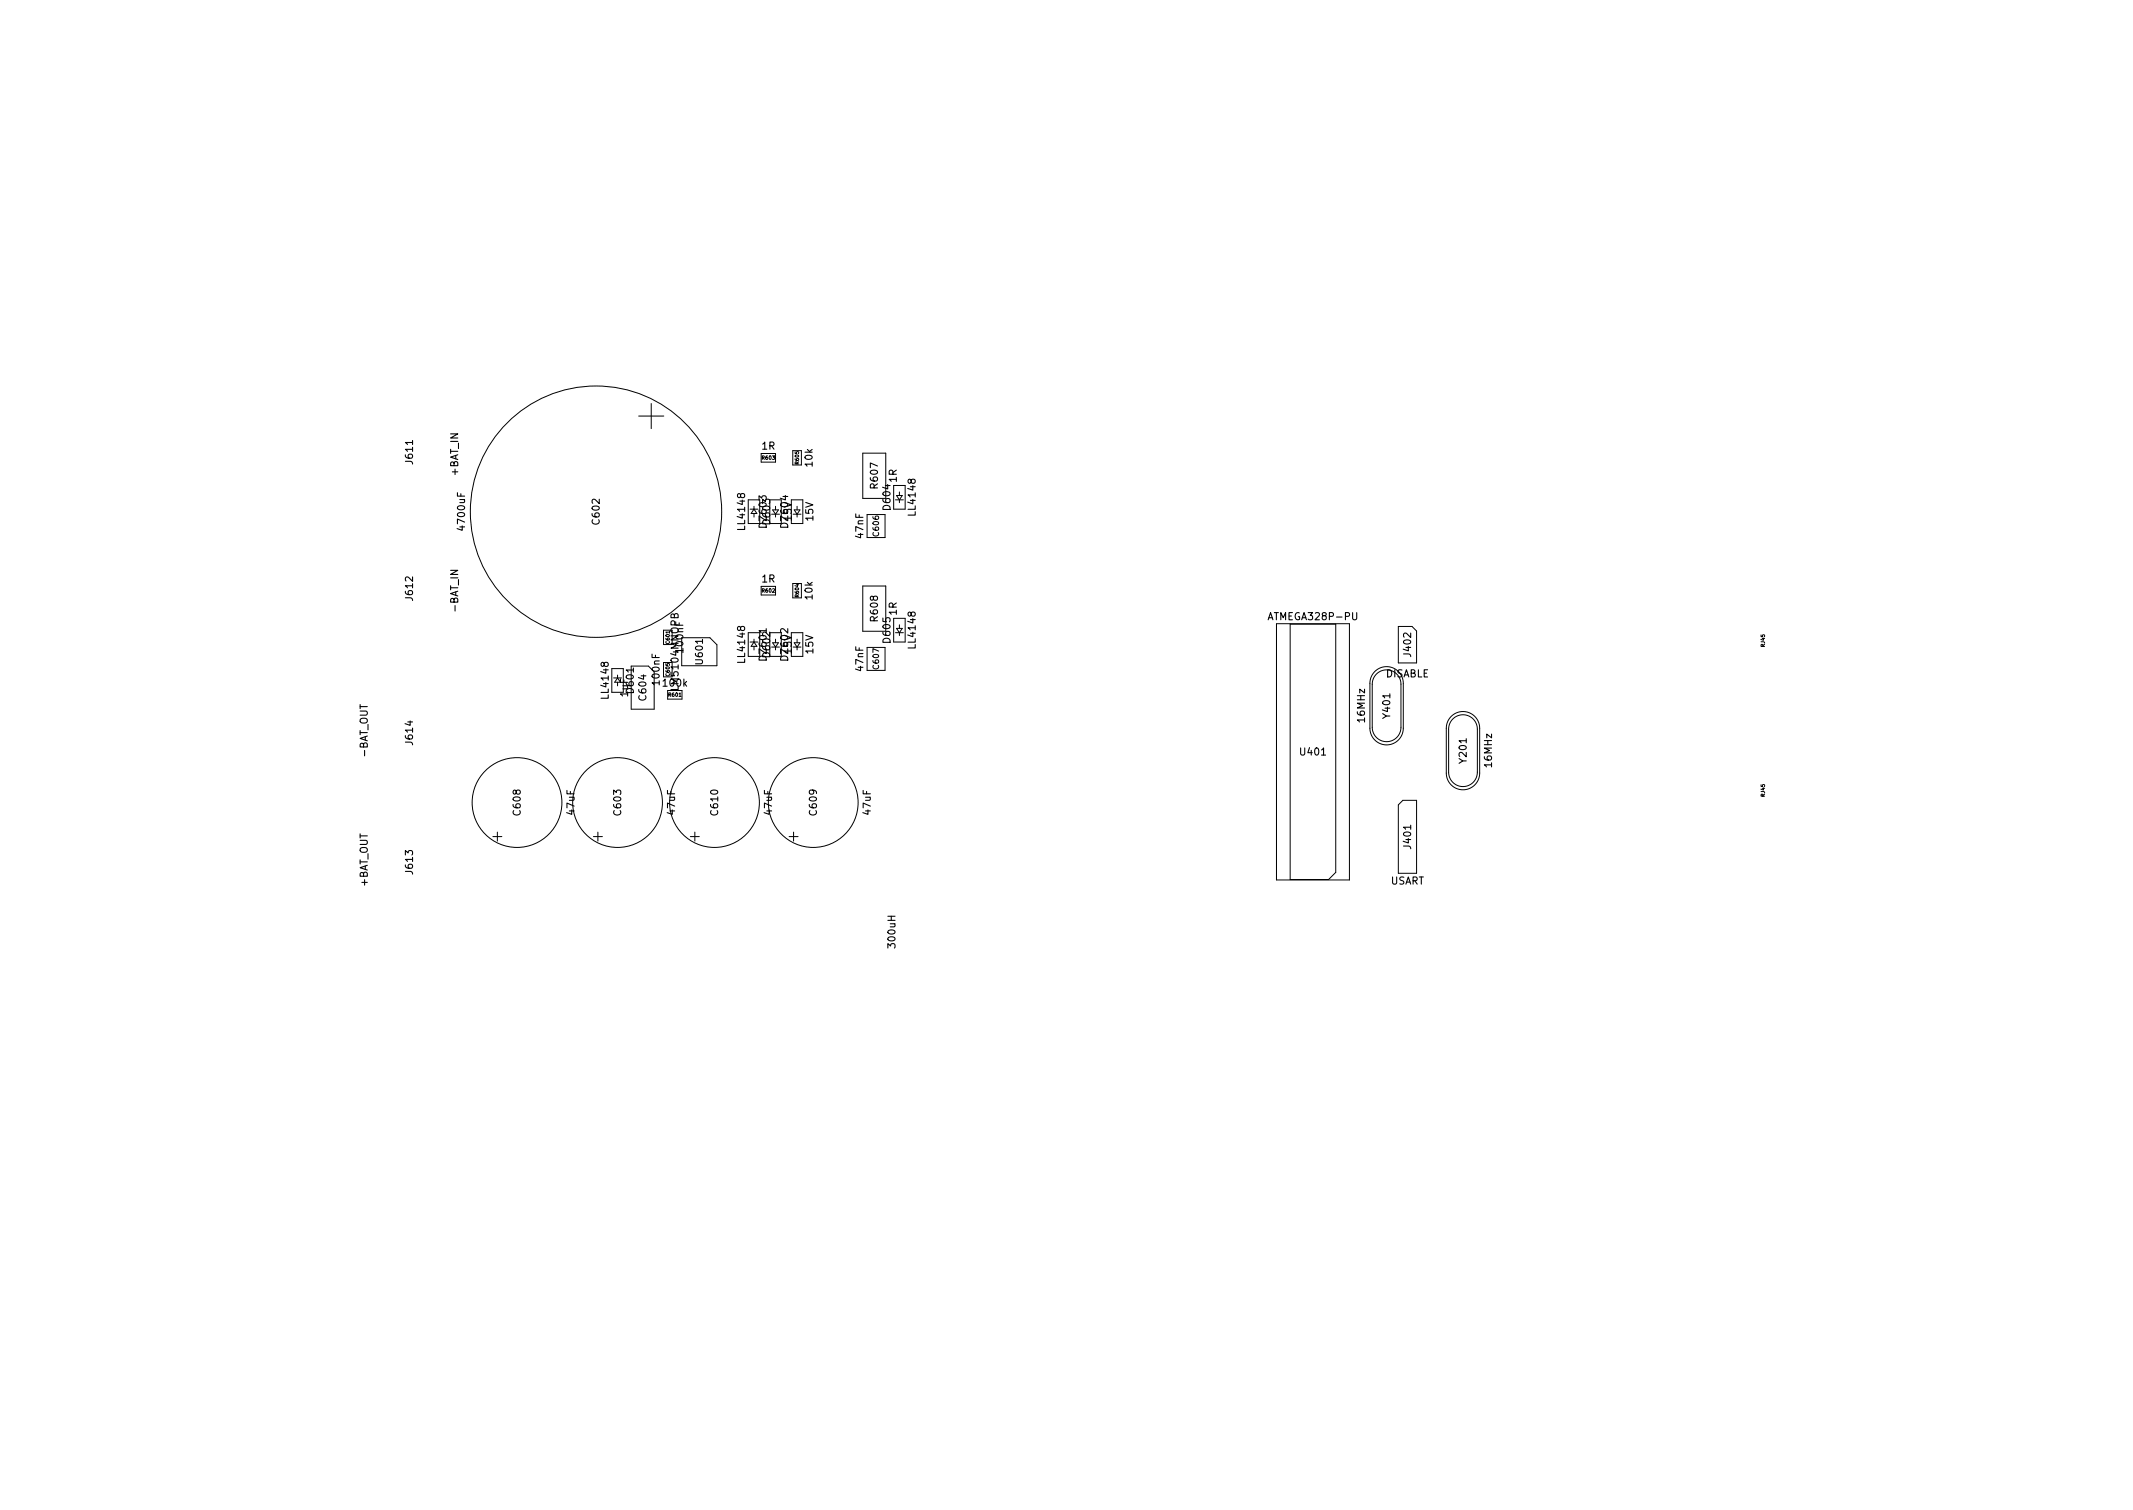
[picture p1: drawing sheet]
<svg xmlns="http://www.w3.org/2000/svg" width="297mm" height="210mm" viewBox="0 0 297 210" stroke-linecap="round" stroke-linejoin="round" font-family="sans-serif">
<defs><g id="words">
<g font-size="1.4">
<text x="57.5" y="64.5" transform="rotate(-90 57.5 64.5)">J611</text>
<text x="106.1" y="62.6">1R</text>
<text x="113.1" y="64.9" transform="rotate(-90 113.1 64.9)">10k</text>
<text x="63.8" y="66.2" transform="rotate(-90 63.8 66.2)">+BAT_IN</text>
<text x="122.2" y="67.9" transform="rotate(-90 122.2 67.9)">R607</text>
<text x="124" y="70.9" transform="rotate(-90 124 70.9)">D604</text>
<text x="124.9" y="67.1" transform="rotate(-90 124.9 67.1)">1R</text>
<text x="127.5" y="71.6" transform="rotate(-90 127.5 71.6)">LL4148</text>
<text x="64.7" y="73.6" transform="rotate(-90 64.7 73.6)">4700uF</text>
<text x="83.5" y="72.9" transform="rotate(-90 83.5 72.9)">C602</text>
<text x="103.8" y="73.6" transform="rotate(-90 103.8 73.6)">LL4148</text>
<text x="106.8" y="73.3" transform="rotate(-90 106.8 73.3)">DZ603</text>
<text x="107.2" y="72.9" transform="rotate(-90 107.2 72.9)">D603</text>
<text x="109.8" y="73.3" transform="rotate(-90 109.8 73.3)">DZ604</text>
<text x="110.2" y="72.5" transform="rotate(-90 110.2 72.5)">15V</text>
<text x="113.2" y="72.5" transform="rotate(-90 113.2 72.5)">15V</text>
<text x="120.2" y="74.9" transform="rotate(-90 120.2 74.9)">47nF</text>
<text x="57.5" y="83.5" transform="rotate(-90 57.5 83.5)">J612</text>
<text x="106.1" y="81.1">1R</text>
<text x="113.1" y="83.4" transform="rotate(-90 113.1 83.4)">10k</text>
<text x="63.8" y="85" transform="rotate(-90 63.8 85)">-BAT_IN</text>
<text x="122.2" y="86.4" transform="rotate(-90 122.2 86.4)">R608</text>
<text x="124" y="89.4" transform="rotate(-90 124 89.4)">D605</text>
<text x="124.9" y="85.6" transform="rotate(-90 124.9 85.6)">1R</text>
<text x="177" y="86.3">ATMEGA328P-PU</text>
<text x="91.8" y="95.3" transform="rotate(-90 91.8 95.3)">100nF</text>
<text x="92.4" y="95.6">100k</text>
<text x="94.5" y="95.9" transform="rotate(-90 94.5 95.9)">LM5104MNOPB</text>
<text x="95.1" y="90.8" transform="rotate(-90 95.1 90.8)">100nF</text>
<text x="97.9" y="92.4" transform="rotate(-90 97.9 92.4)">U601</text>
<text x="103.8" y="92.1" transform="rotate(-90 103.8 92.1)">LL4148</text>
<text x="106.8" y="91.8" transform="rotate(-90 106.8 91.8)">DZ601</text>
<text x="107.2" y="91.4" transform="rotate(-90 107.2 91.4)">D602</text>
<text x="109.8" y="91.8" transform="rotate(-90 109.8 91.8)">DZ602</text>
<text x="110.2" y="91" transform="rotate(-90 110.2 91)">15V</text>
<text x="113.2" y="91" transform="rotate(-90 113.2 91)">15V</text>
<text x="120.2" y="93.4" transform="rotate(-90 120.2 93.4)">47nF</text>
<text x="127.5" y="90.1" transform="rotate(-90 127.5 90.1)">LL4148</text>
<text x="192.9" y="94.3">DISABLE</text>
<text x="196.5" y="91.3" transform="rotate(-90 196.5 91.3)">J402</text>
<text x="84.7" y="97.1" transform="rotate(-90 84.7 97.1)">LL4148</text>
<text x="87.4" y="97" transform="rotate(-90 87.4 97)">1uF</text>
<text x="88.3" y="96.4" transform="rotate(-90 88.3 96.4)">D601</text>
<text x="90" y="97.4" transform="rotate(-90 90 97.4)">C604</text>
<text x="190.1" y="100.5" transform="rotate(-90 190.1 100.5)">16MHz</text>
<text x="193.6" y="99.9" transform="rotate(-90 193.6 99.9)">Y401</text>
<text x="51.2" y="105.3" transform="rotate(-90 51.2 105.3)">-BAT_OUT</text>
<text x="57.5" y="103.6" transform="rotate(-90 57.5 103.6)">J614</text>
<text x="181.2" y="105.2">U401</text>
<text x="204.2" y="106.2" transform="rotate(-90 204.2 106.2)">Y201</text>
<text x="207.8" y="106.7" transform="rotate(-90 207.8 106.7)">16MHz</text>
<text x="72.5" y="113.4" transform="rotate(-90 72.5 113.4)">C608</text>
<text x="80" y="113.4" transform="rotate(-90 80 113.4)">47uF</text>
<text x="86.5" y="113.4" transform="rotate(-90 86.5 113.4)">C603</text>
<text x="94" y="113.4" transform="rotate(-90 94 113.4)">47uF</text>
<text x="100" y="113.4" transform="rotate(-90 100 113.4)">C610</text>
<text x="107.5" y="113.4" transform="rotate(-90 107.5 113.4)">47uF</text>
<text x="113.8" y="113.4" transform="rotate(-90 113.8 113.4)">C609</text>
<text x="121.2" y="113.4" transform="rotate(-90 121.2 113.4)">47uF</text>
<text x="196.5" y="118.1" transform="rotate(-90 196.5 118.1)">J401</text>
<text x="51.2" y="123.4" transform="rotate(-90 51.2 123.4)">+BAT_OUT</text>
<text x="57.5" y="121.6" transform="rotate(-90 57.5 121.6)">J613</text>
<text x="193.6" y="123.2">USART</text>
<text x="124.7" y="131.8" transform="rotate(-90 124.7 131.8)">300uH</text>
</g>
<g font-size="1.1">
<text x="122.4" y="74.6" transform="rotate(-90 122.4 74.6)">C606</text>
<text x="122.4" y="93.1" transform="rotate(-90 122.4 93.1)">C607</text>
</g>
<g font-size=".7">
<text x="106.2" y="64">R603</text>
<text x="111.2" y="64.6" transform="rotate(-90 111.2 64.6)">R605</text>
<text x="106.2" y="82.5">R602</text>
<text x="111.2" y="83.1" transform="rotate(-90 111.2 83.1)">R604</text>
<text x="93.3" y="89.6" transform="rotate(-90 93.3 89.6)">C601</text>
<text x="93.3" y="94.1" transform="rotate(-90 93.3 94.1)">C605</text>
<text x="245.8" y="90" transform="rotate(-90 245.8 90)">RJ45</text>
<text x="93.1" y="97">R601</text>
<text x="245.8" y="110.9" transform="rotate(-90 245.8 110.9)">RJ45</text>
</g>
</g></defs>
<g fill="none" stroke="#000" stroke-width=".14">
<path d="M88.9 57.9h3.5M90.7 56.2v3.5M104.2 69.6h1.6v3.3h-1.6zM104.4 70.9h1.1M105 70.5v.4M105 71.5v.5M105 70.9l.4 .6h-.8zM106 63.1h2v1.2h-2zM107.2 69.6h1.6v3.3h-1.6zM107.4 71.6h1.1M107.6 71h.8l-.4 .6zM108 70.5v.5"/>
<path d="M108 71.6v.4M110.2 69.6h1.6v3.3h-1.6zM110.4 62.7h1.2v2h-1.2zM110.5 71.6h1M110.6 71h.8l-.4 .6zM111 70.5v.5M111 71.6v.4M120.1 63.1h3.3v6.3h-3.3zM120.8 71.6h2.4v3.2h-2.4zM124.5 67.6h1.6v3.3h-1.6zM124.7 69.6h1.1M124.8 69h.8l-.4 .6z"/>
<path d="M125.2 68.5v.5M125.2 69.6v.4M85.2 93.1h1.6v3.3h-1.6zM85.4 94.4h.6M86 94v.4M86 94.4l-.4 .6h.8M87.9 92.7h2.4l.8 .8v5.2h-3.2zM93 96.1h2v1.2h-2zM93.6 87.7h-1.2v2h1.2M93.6 92.2h-1.2v2M94.9 88.8h4l.9 1v2.9h-4.9zM104.2 88.1h1.6v3.3h-1.6z"/>
<path d="M104.4 89.4h1.1M105 89v.4M105 90v.5M105 89.4l.4 .6h-.8zM106 81.6h2v1.2h-2zM107.2 88.1h1.6v3.3h-1.6zM107.4 90.1h1.1M107.6 89.5h.8l-.4 .6zM108 89v.5M108 90.1v.4M110.2 88.1h1.6v3.3h-1.6zM110.4 81.2h1.2v2h-1.2z"/>
<path d="M110.5 90.1h1M110.6 89.5h.8l-.4 .6zM111 89v.5M111 90.1v.4M120.1 81.6h3.3v6.3h-3.3zM120.8 90.1h2.4v3.2h-2.4zM124.5 86.1h1.6v3.3h-1.6zM124.7 88.1h1.1M124.8 87.5h.8l-.4 .6zM125.2 87v.5M125.2 88.1v.4M177.8 86.8h10.1v35.7h-10.1z"/>
<path d="M179.7 86.9h6.3v34.6l-1 1h-5.3zM191.5 93.5a2.32 2.32 0 0 1 2.5-.5 2.32 2.32 0 0 1 1.4 2.1v6.3a2.32 2.32 0 0 1-2.3 2.3 2.32 2.32 0 0 1-2.3-2.3v-6.3a2.32 2.32 0 0 1 .7-1.6zM191.7 93.9a2 2 0 0 1 2.2-.5 2 2 0 0 1 1.2 1.9v6a2 2 0 0 1-2 2 2 2 0 0 1-2-2v-6a2 2 0 0 1 .6-1.4zM194.7 87.2h1.9l.7 .7v4.4h-2.6zM202.1 99.8a2.33 2.33 0 0 1 2.5-.5 2.33 2.33 0 0 1 1.5 2.1v6.2a2.32 2.32 0 0 1-2.4 2.4 2.32 2.32 0 0 1-2.3-2.4v-6.2a2.33 2.33 0 0 1 .7-1.6zM68.6 116.5h1.3M69.3 115.9v1.2M82.6 116.5h1.3M83.3 115.9v1.2M96.1 116.5h1.3M96.8 115.9v1.2M109.9 116.5h1.2"/>
<path d="M110.5 115.9v1.2M194.7 112.1l.7-.7h1.9v10.2h-2.6zM202.3 100.1a2 2 0 0 1 2.2-.4 2 2 0 0 1 1.2 1.8v6a2 2 0 0 1-2 2 2 2 0 0 1-2-2v-6a2 2 0 0 1 .6-1.4z"/>
<circle cx="83" cy="71.2" r="17.5"/>
<circle cx="72" cy="111.7" r="6.2"/>
<circle cx="86" cy="111.7" r="6.2"/>
<circle cx="99.5" cy="111.7" r="6.2"/>
<circle cx="113.2" cy="111.7" r="6.2"/>
</g>
<use href="#words"/>
</svg>
